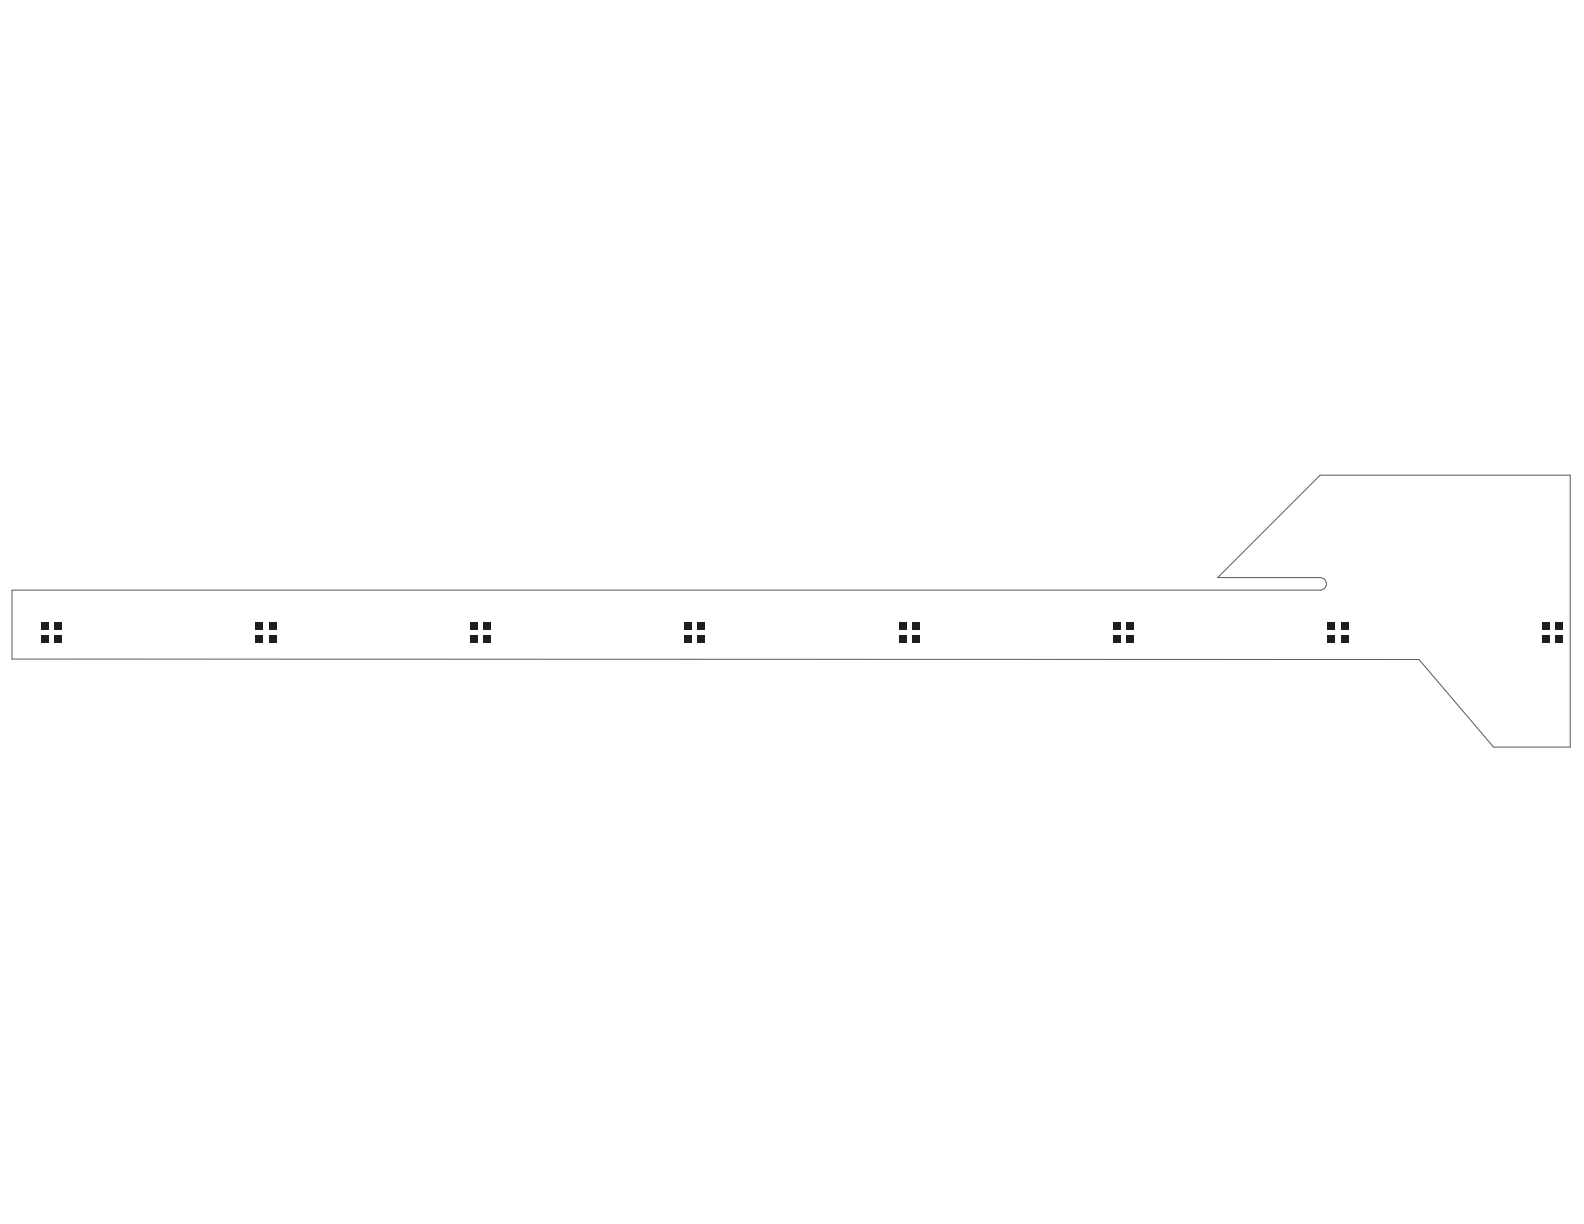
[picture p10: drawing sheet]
<svg xmlns="http://www.w3.org/2000/svg" width="279mm" height="216mm" viewBox="0 0 279 216" stroke-linecap="round" stroke-linejoin="round" font-family="sans-serif">
<path d="M2.1 104.1h230.8a1.1 1.1 0 0 0 1.1-1.1 1.1 1.1 0 0 0-1.1-1.1h-18.1l18.1-18.1h44.1v48h-13.6l-13.1-15.5h-248.2z" fill="none" stroke="#5a5a5a" stroke-width=".18"/>
<g fill="#1e1e1e">
<path d="M9.7 112.1h1.2v1.2h-1.2z" fill-rule="evenodd"/>
<path d="M45.1 112.1h1.3v1.2h-1.3z" fill-rule="evenodd"/>
<path d="M47.5 112.1h1.2v1.2h-1.2z" fill-rule="evenodd"/>
<path d="M83 112.1h1.2v1.2h-1.2z" fill-rule="evenodd"/>
<path d="M120.8 112.1h1.2v1.2h-1.2z" fill-rule="evenodd"/>
<path d="M123.1 112.1h1.2v1.2h-1.2z" fill-rule="evenodd"/>
<path d="M160.9 112.1h1.3v1.2h-1.3z" fill-rule="evenodd"/>
<path d="M196.4 112.1h1.2v1.2h-1.2z" fill-rule="evenodd"/>
<path d="M198.7 112.1h1.3v1.2h-1.3z" fill-rule="evenodd"/>
<path d="M234.2 112.1h1.2v1.2h-1.2z" fill-rule="evenodd"/>
<path d="M272 112.1h1.3v1.2h-1.3z" fill-rule="evenodd"/>
<path d="M274.4 112.1h1.2v1.2h-1.2z" fill-rule="evenodd"/>
<path d="M9.7 109.7h1.2v1.3h-1.2z" fill-rule="evenodd"/>
<path d="M45.1 109.7h1.3v1.3h-1.3z" fill-rule="evenodd"/>
<path d="M47.5 109.7h1.2v1.3h-1.2z" fill-rule="evenodd"/>
<path d="M83 109.7h1.2v1.3h-1.2z" fill-rule="evenodd"/>
<path d="M120.8 109.7h1.2v1.3h-1.2z" fill-rule="evenodd"/>
<path d="M123.1 109.7h1.2v1.3h-1.2z" fill-rule="evenodd"/>
<path d="M160.9 109.7h1.3v1.3h-1.3z" fill-rule="evenodd"/>
<path d="M196.4 109.7h1.2v1.3h-1.2z" fill-rule="evenodd"/>
<path d="M198.7 109.7h1.3v1.3h-1.3z" fill-rule="evenodd"/>
<path d="M234.2 109.7h1.2v1.3h-1.2z" fill-rule="evenodd"/>
<path d="M272 109.7h1.3v1.3h-1.3z" fill-rule="evenodd"/>
<path d="M274.4 109.7h1.2v1.3h-1.2z" fill-rule="evenodd"/>
<path d="M7.3 112.1h1.3v1.2h-1.3z" fill-rule="evenodd"/>
<path d="M85.3 112.1h1.2v1.2h-1.2z" fill-rule="evenodd"/>
<path d="M158.6 112.1h1.2v1.2h-1.2z" fill-rule="evenodd"/>
<path d="M236.5 112.1h1.3v1.2h-1.3z" fill-rule="evenodd"/>
<path d="M7.3 109.7h1.3v1.3h-1.3z" fill-rule="evenodd"/>
<path d="M85.3 109.7h1.2v1.3h-1.2z" fill-rule="evenodd"/>
<path d="M158.6 109.7h1.2v1.3h-1.2z" fill-rule="evenodd"/>
<path d="M236.5 109.7h1.3v1.3h-1.3z" fill-rule="evenodd"/>
</g>
</svg>
